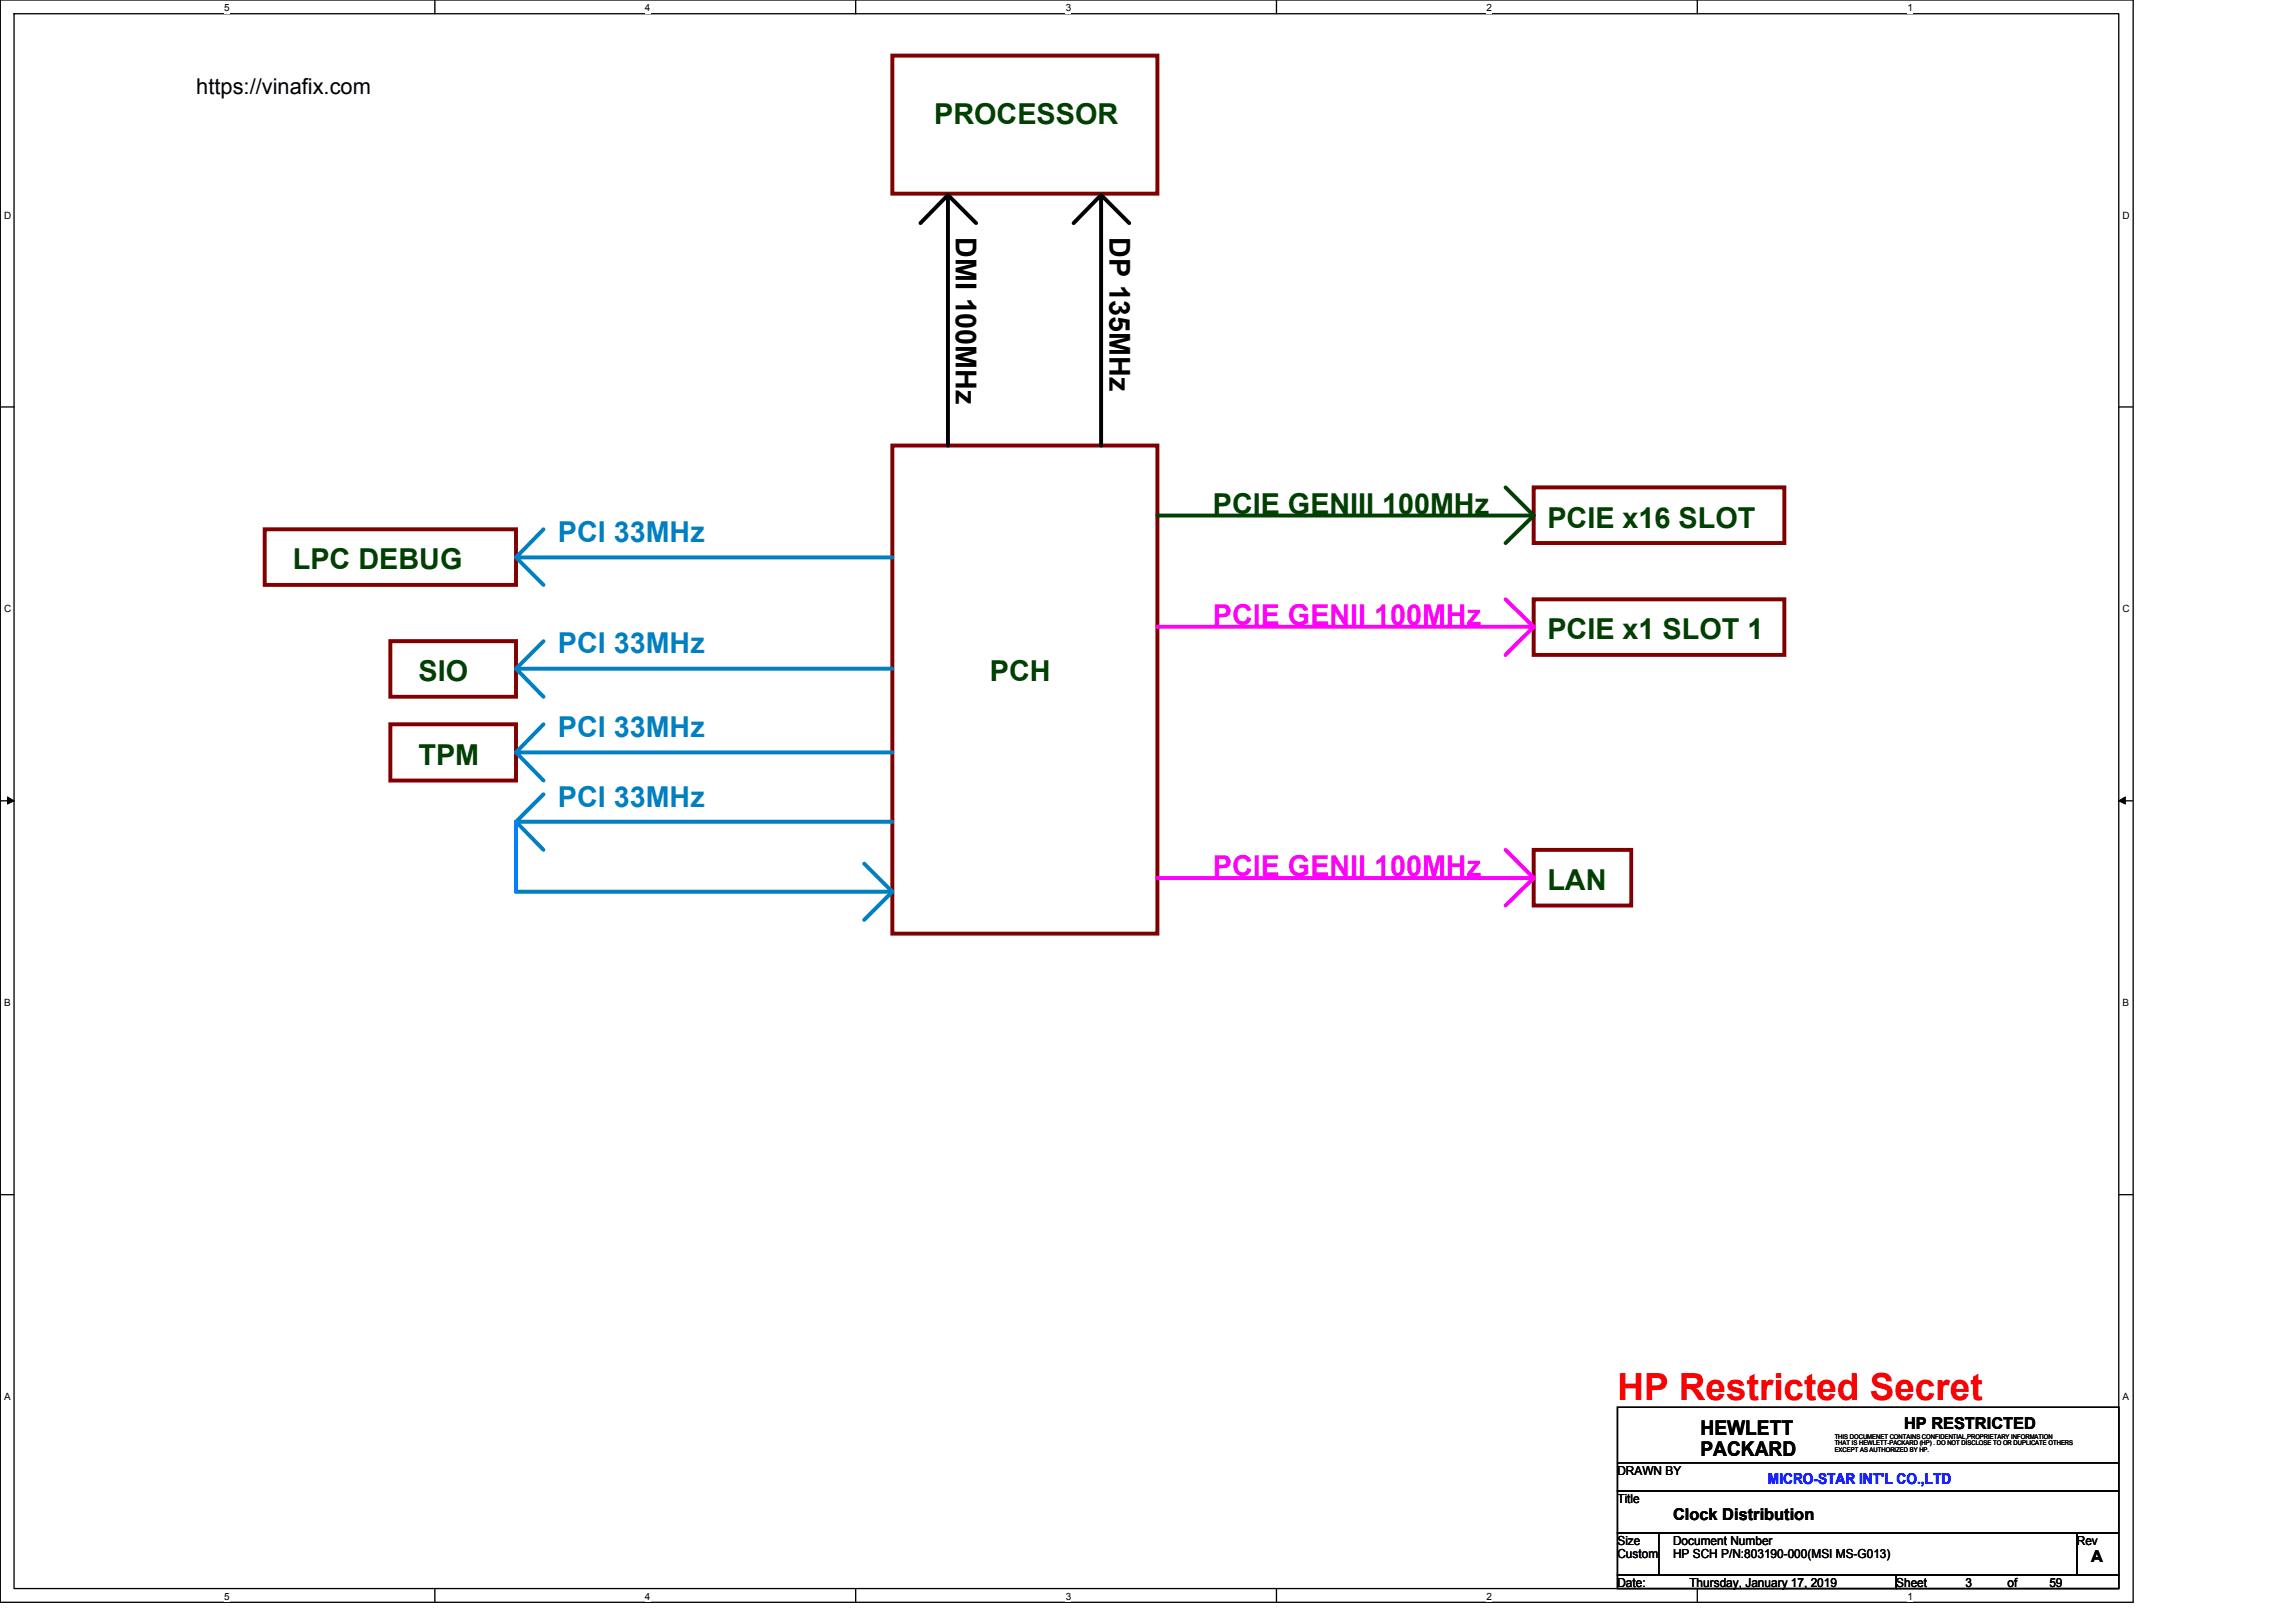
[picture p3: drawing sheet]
<svg xmlns="http://www.w3.org/2000/svg" width="297mm" height="210mm" viewBox="0 0 297 210" stroke-linecap="round" stroke-linejoin="round" font-family="sans-serif">
<defs><g id="words">
<text font-size="4.8" fill="#f00" x="209.3" y="181.2">HP Restricted Secret</text>
<g font-size="3.7" fill="#004000">
<text x="120.9" y="16">PROCESSOR</text>
<text x="156.9" y="66.5">PCIE GENIII 100MHz</text>
<text x="200.2" y="68.3">PCIE x16 SLOT</text>
<text x="37.9" y="73.7">LPC DEBUG</text>
<text x="200.2" y="82.7">PCIE x1 SLOT 1</text>
<text x="54.1" y="88.1">SIO</text>
<text x="128.1" y="88.1">PCH</text>
<text x="54.1" y="99">TPM</text>
<text x="200.2" y="115.1">LAN</text>
</g>
<g font-size="3.7">
<text x="123.7" y="30.6" transform="rotate(90 123.7 30.6)">DMI 100MHz</text>
<text x="143.5" y="30.6" transform="rotate(90 143.5 30.6)">DP 135MHz</text>
</g>
<g font-size="3.7" fill="#0080c0">
<text x="72.2" y="70.1">PCI 33MHz</text>
<text x="72.2" y="84.5">PCI 33MHz</text>
<text x="72.2" y="95.3">PCI 33MHz</text>
<text x="72.2" y="104.4">PCI 33MHz</text>
</g>
<g font-size="3.7" fill="#f0f">
<text x="156.9" y="80.9">PCIE GENII 100MHz</text>
<text x="156.9" y="113.4">PCIE GENII 100MHz</text>
</g>
<text font-size="2.8" x="25.4" y="12.1">https://vinafix.com</text>
<g font-size="2.6">
<text x="220" y="185.7">HEWLETT</text>
<text x="220" y="188.4">PACKARD</text>
</g>
<g font-size="2.1">
<text x="246.3" y="184.9">HP RESTRICTED</text>
<text x="216.4" y="196.8">Clock Distribution</text>
<text x="270.5" y="202.2">A</text>
</g>
<text font-size="1.9" fill="#00f" x="228.7" y="192.1">MICRO-STAR INT'L CO.,LTD</text>
<g font-size="1.6">
<text x="209.3" y="190.8">DRAWN BY</text>
<text x="209.3" y="194.5">Title</text>
<text x="209.3" y="199.9">Size</text>
<text x="209.3" y="201.7">Custom</text>
<text x="216.4" y="199.9">Document Number</text>
<text x="216.4" y="201.7">HP SCH P/N:803190-000(MSI MS-G013)</text>
<text x="268.7" y="199.9">Rev</text>
<text x="209.3" y="205.3">Date:</text>
<text x="218.6" y="205.3">Thursday, January 17, 2019</text>
<text x="245.3" y="205.3">Sheet</text>
<text x="254.3" y="205.3">3</text>
<text x="259.7" y="205.3">of</text>
<text x="265.1" y="205.3">59</text>
</g>
<g font-size="1.3">
<text x="29" y="1.4">5</text>
<text x="83.4" y="1.4">4</text>
<text x="137.9" y="1.4">3</text>
<text x="192.3" y="1.4">2</text>
<text x="246.8" y="1.4">1</text>
<text x=".5" y="28.4">D</text>
<text x="274.6" y="28.4">D</text>
<text x=".5" y="79.2">C</text>
<text x="274.6" y="79.2">C</text>
<text x=".5" y="130.2">B</text>
<text x="274.6" y="130.2">B</text>
<text x=".5" y="181.2">A</text>
<text x="274.6" y="181.2">A</text>
<text x="29" y="207">5</text>
<text x="83.4" y="207">4</text>
<text x="137.9" y="207">3</text>
<text x="192.3" y="207">2</text>
<text x="246.8" y="207">1</text>
</g>
<g font-size=".8">
<text x="237.4" y="186.2">THIS DOCUMENET CONTAINS CONFIDENTIAL,PROPRIETARY INFORMATION</text>
<text x="237.4" y="187">THAT IS HEWLETT-PACKARD (HP) . DO NOT DISCLOSE TO OR DUPLICATE OTHERS</text>
<text x="237.4" y="187.9">EXCEPT AS AUTHORIZED BY HP.</text>
</g>
</g></defs>
<path d="M0 0h276v207.4h-276zM1.8 1.8h272.3v203.8h-272.3z" fill="none" stroke="#000" stroke-width=".17"/>
<g fill="#fff">
<path d="M29 .3h.7v1.4h-.7z"/>
<path d="M29 205.8h.7v1.5h-.7z"/>
</g>
<path d="M56.3 0v1.8M56.3 205.6v1.8" fill="none" stroke="#000" stroke-width=".17"/>
<g fill="#fff">
<path d="M83.4 .3h.7v1.4h-.7z"/>
<path d="M83.4 205.8h.7v1.5h-.7z"/>
</g>
<path d="M110.7 0v1.8M110.7 205.6v1.8" fill="none" stroke="#000" stroke-width=".17"/>
<g fill="#fff">
<path d="M137.9 .3h.7v1.4h-.7z"/>
<path d="M137.9 205.8h.7v1.5h-.7z"/>
</g>
<path d="M165.1 0v1.8M165.1 205.6v1.8" fill="none" stroke="#000" stroke-width=".17"/>
<g fill="#fff">
<path d="M192.3 .3h.7v1.4h-.7z"/>
<path d="M192.3 205.8h.7v1.5h-.7z"/>
</g>
<path d="M219.6 0v1.8M219.6 205.6v1.8" fill="none" stroke="#000" stroke-width=".17"/>
<g fill="#fff">
<path d="M246.8 .3h.6v1.4h-.6z"/>
<path d="M246.8 205.8h.6v1.5h-.6z"/>
<path d="M.5 27.2h1v1.4h-1z"/>
<path d="M274.6 27.2h1v1.4h-1z"/>
<path d="M.5 78.1h1v1.4h-1z"/>
<path d="M274.6 78.1h1v1.4h-1z"/>
</g>
<path d="M0 52.7h1.8M274.1 52.7h1.8" fill="none" stroke="#000" stroke-width=".17"/>
<g fill="#fff">
<path d="M.5 129h.9v1.5h-.9z"/>
<path d="M274.6 129h.9v1.5h-.9z"/>
</g>
<path d="M0 103.6h1.8M274.1 103.6h1.8" fill="none" stroke="#000" stroke-width=".17"/>
<path d="M1 103.1l.8 .5-.8 .5zM274.1 103.6l.9-.5v1z" fill="#000"/>
<path d="M1 103.1l.8 .5-.8 .5zM274.1 103.6l.9-.5v1z" fill="none" stroke="#000" stroke-width=".13"/>
<g fill="#fff">
<path d="M.5 180h.8v1.4h-.8z"/>
<path d="M274.6 180h.8v1.4h-.8z"/>
</g>
<path d="M0 154.6h1.8M274.1 154.6h1.8M209.3 182.1h64.8v10.9h-64.8zM209.3 193h64.8v5.4h-64.8zM209.3 198.4h5.3v5.4h-5.3zM209.3 189.3h64.8M214.6 198.4h54.1v5.4h-54.1zM268.7 198.4h5.4v5.4h-5.4zM209.3 203.8h36v1.8h-36zM245.3 203.8h28.8v1.8h-28.8z" fill="none" stroke="#000" stroke-width=".17"/>
<path d="M115.4 7.2h34.3v17.9h-34.3zM115.4 57.7h34.3v63.1h-34.3zM34.2 68.5h32.6v7.2h-32.6zM198.4 77.6h32.4v7.2h-32.4zM198.4 63.1h32.4v7.2h-32.4zM50.5 83h16.3v7.2h-16.3zM50.5 93.7h16.3v7.3h-16.3zM198.4 110h12.6v7.2h-12.6z" fill="none" stroke="#800000" stroke-width=".51"/>
<path d="M194.8 77.6l3.6 3.5h-48.7M198.4 81.1l-3.6 3.7M194.8 110l3.6 3.6h-48.7M198.4 113.6l-3.6 3.6" fill="none" stroke="#f0f" stroke-width=".51"/>
<path d="M119.1 28.9l3.5-3.7v32.5M122.6 25.2l3.7 3.7M138.9 28.9l3.6-3.7v32.5M142.5 25.2l3.6 3.7" fill="none" stroke="#000" stroke-width=".51"/>
<path d="M194.8 63.1l3.6 3.6h-48.7M198.4 66.7l-3.6 3.6" fill="none" stroke="#004000" stroke-width=".51"/>
<path d="M66.8 72.1h48.6M70.3 68.5l-3.5 3.6 3.5 3.6M66.8 86.5h48.6M66.8 97.4h48.6M70.3 83l-3.5 3.5 3.5 3.7M70.3 93.7l-3.5 3.7 3.5 3.6M66.8 106.3l3.5 3.7M66.8 115.4h48.6M70.3 102.8l-3.5 3.5h48.6M111.8 111.8l3.6 3.6-3.6 3.6" fill="none" stroke="#0080c0" stroke-width=".51"/>
<path d="M66.8 106.3v9.1" fill="none" stroke="#0080ff" stroke-width=".51"/>
<use href="#words"/>
</svg>
